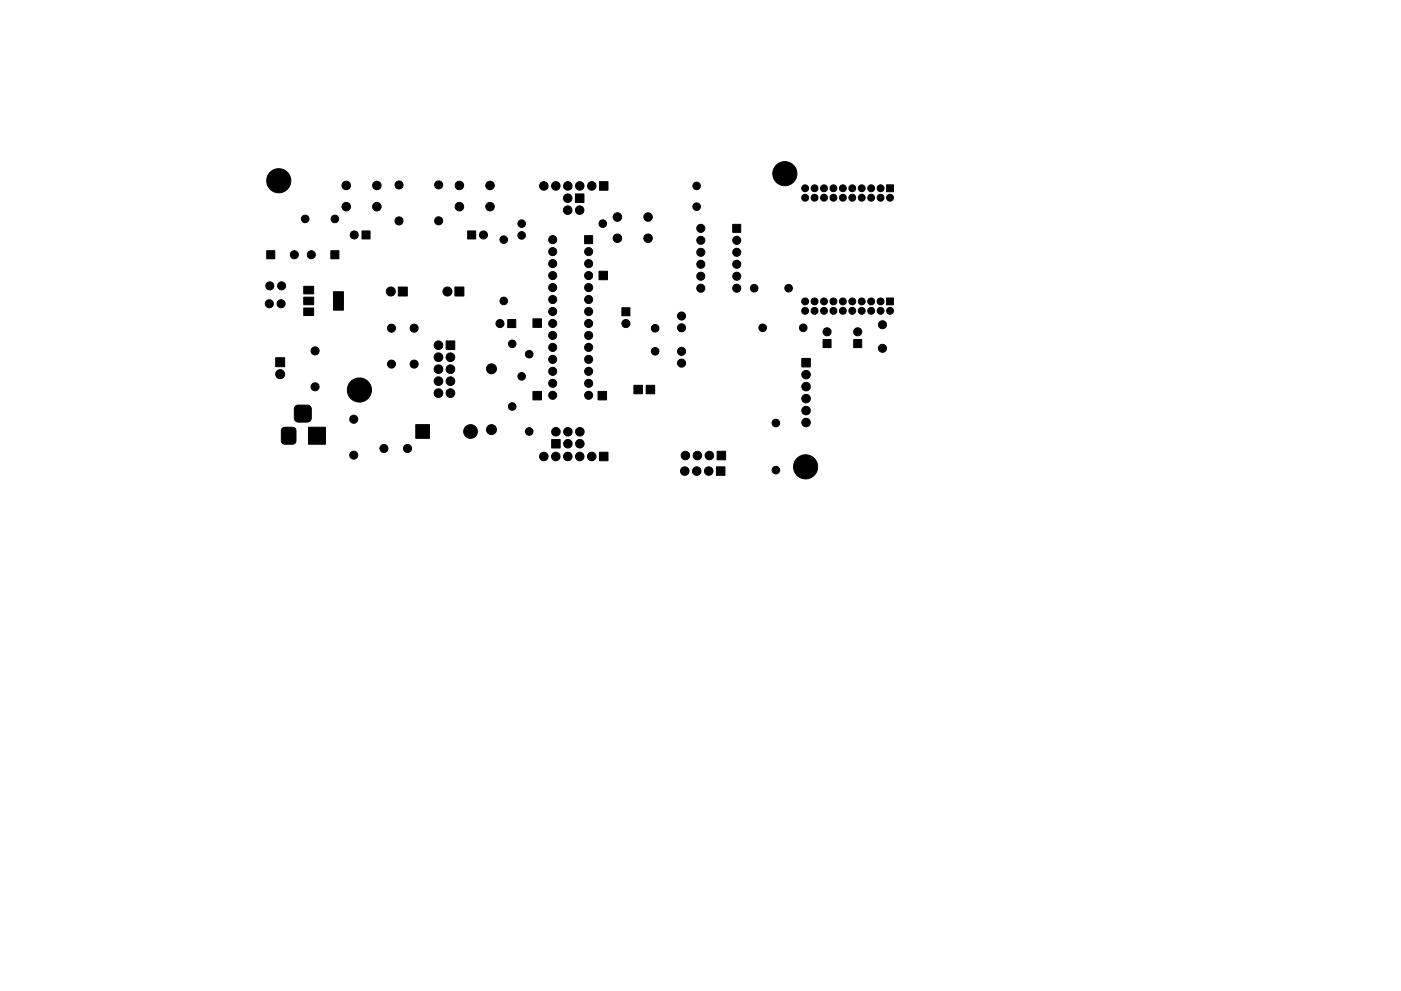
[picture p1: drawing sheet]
<svg xmlns="http://www.w3.org/2000/svg" width="297mm" height="210mm" viewBox="0 0 297 210" stroke-linecap="round" stroke-linejoin="round" font-family="sans-serif">
<g fill="#000" stroke="#000" stroke-width=".21">
<path d="M56.6 53.2h1.7v1.7h-1.7zM70.2 53.2h1.7v1.7h-1.7zM76.8 49h1.7v1.7h-1.7zM99.2 49h1.7v1.7h-1.7zM122 41.1h1.8v1.8h-1.8zM124 50h1.7v1.7h-1.7zM127 57.5h1.8v1.8h-1.8zM127.1 38.5h1.8v1.8h-1.8zM155.4 47.6h1.7v1.7h-1.7zM188 39.2h1.4v1.5h-1.4zM58.5 75.9h1.9v1.9h-1.9zM64.4 65.3h2.1v1.6h-2.1z"/>
<path d="M64.4 63h2.1v1.6h-2.1zM64.4 60.7h2.1v1.6h-2.1zM70.7 61.9h2.1v3.9h-2.1zM84.5 60.9h1.9v1.9h-1.9zM94.6 72.3h1.8v1.9h-1.8zM96.5 60.9h1.9v1.9h-1.9zM107.7 67.8h1.7v1.7h-1.7zM113 67.6h1.8v1.8h-1.8zM131.9 65.3h1.7v1.7h-1.7zM170 76h1.8v1.8h-1.8zM174.5 72h1.7v1.7h-1.7zM181 72h1.7v1.7h-1.7z"/>
<path d="M188 63.2h1.4v1.5h-1.4zM59.9 90.9l.5-.3h1.6a.71 .71 0 0 1 .8 .8v2.1a.71 .71 0 0 1-.8 .7h-1.6a.71 .71 0 0 1-.7-.7v-2.1zM62.6 86.2l.5-.2 2.1-.1a.84 .84 0 0 1 .8 .9v1.9a.84 .84 0 0 1-.8 .8h-2a.84 .84 0 0 1-.8-.8v-1.9zM65.4 90.6h3.6v3.6h-3.6zM88.2 90.1h2.9v2.9h-2.9zM113 83h1.8v1.8h-1.8zM117 93.2h1.8v1.8h-1.8zM126.8 83h1.8v1.8h-1.8zM127.1 95.9h1.8v1.8h-1.8zM134.4 81.7h1.8v1.8h-1.8zM137 81.7h1.8v1.8h-1.8zM152 95.7h1.8v1.8h-1.8z"/>
<path d="M151.9 99h1.8v1.8h-1.8z"/>
<circle cx="59.1" cy="38.3" r="2.56"/>
<circle cx="73.4" cy="39.3" r=".9"/>
<circle cx="79.9" cy="39.3" r=".9"/>
<circle cx="84.6" cy="39.2" r=".86"/>
<circle cx="93" cy="39.2" r=".86"/>
<circle cx="97.4" cy="39.3" r=".9"/>
<circle cx="103.9" cy="39.3" r=".9"/>
<circle cx="115.3" cy="39.4" r=".91"/>
<circle cx="117.8" cy="39.4" r=".91"/>
<circle cx="120.4" cy="39.4" r=".91"/>
<circle cx="122.9" cy="39.4" r=".91"/>
<circle cx="125.5" cy="39.4" r=".91"/>
<circle cx="147.7" cy="39.4" r=".8"/>
<circle cx="166.4" cy="36.8" r="2.56"/>
<circle cx="170.7" cy="39.9" r=".73"/>
<circle cx="172.7" cy="39.9" r=".73"/>
<circle cx="174.7" cy="39.9" r=".73"/>
<circle cx="176.7" cy="39.9" r=".73"/>
<circle cx="178.7" cy="39.9" r=".73"/>
<circle cx="180.7" cy="39.9" r=".73"/>
<circle cx="182.7" cy="39.9" r=".73"/>
<circle cx="184.7" cy="39.9" r=".73"/>
<circle cx="186.7" cy="39.9" r=".73"/>
<circle cx="62.4" cy="54" r=".86"/>
<circle cx="64.7" cy="46.4" r=".8"/>
<circle cx="66" cy="54" r=".86"/>
<circle cx="71" cy="46.4" r=".8"/>
<circle cx="73.4" cy="43.8" r=".9"/>
<circle cx="75.1" cy="49.8" r=".86"/>
<circle cx="79.9" cy="43.8" r=".9"/>
<circle cx="84.6" cy="46.9" r=".86"/>
<circle cx="93" cy="46.8" r=".86"/>
<circle cx="97.4" cy="43.8" r=".9"/>
<circle cx="102.5" cy="49.8" r=".86"/>
<circle cx="103.9" cy="43.8" r=".9"/>
<circle cx="106.8" cy="50.8" r=".8"/>
<circle cx="110.6" cy="49.9" r=".8"/>
<circle cx="110.6" cy="47.4" r=".8"/>
<circle cx="117.2" cy="50.8" r=".86"/>
<circle cx="117.2" cy="53.4" r=".86"/>
<circle cx="117.2" cy="58.5" r=".86"/>
<circle cx="117.2" cy="55.9" r=".86"/>
<circle cx="120.4" cy="42" r=".9"/>
<circle cx="120.4" cy="44.6" r=".9"/>
<circle cx="122.9" cy="44.6" r=".9"/>
<circle cx="124.8" cy="53.4" r=".86"/>
<circle cx="124.8" cy="58.5" r=".86"/>
<circle cx="124.8" cy="55.9" r=".86"/>
<circle cx="127.8" cy="47.4" r=".8"/>
<circle cx="130.9" cy="50.5" r=".9"/>
<circle cx="130.9" cy="46" r=".9"/>
<circle cx="137.4" cy="50.5" r=".9"/>
<circle cx="137.4" cy="46" r=".9"/>
<circle cx="147.7" cy="43.8" r=".8"/>
<circle cx="148.6" cy="58.6" r=".86"/>
<circle cx="148.6" cy="48.4" r=".86"/>
<circle cx="148.6" cy="56.1" r=".86"/>
<circle cx="148.6" cy="53.5" r=".86"/>
<circle cx="148.6" cy="51" r=".86"/>
<circle cx="156.2" cy="56.1" r=".86"/>
<circle cx="156.2" cy="53.5" r=".86"/>
<circle cx="156.2" cy="51" r=".86"/>
<circle cx="156.2" cy="58.6" r=".86"/>
<circle cx="170.7" cy="41.9" r=".73"/>
<circle cx="172.7" cy="41.9" r=".73"/>
<circle cx="174.7" cy="41.9" r=".73"/>
<circle cx="176.7" cy="41.9" r=".73"/>
<circle cx="178.7" cy="41.9" r=".73"/>
<circle cx="180.7" cy="41.9" r=".73"/>
<circle cx="182.7" cy="41.9" r=".73"/>
<circle cx="184.7" cy="41.9" r=".73"/>
<circle cx="186.7" cy="41.9" r=".73"/>
<circle cx="188.7" cy="41.9" r=".73"/>
<circle cx="57.1" cy="64.4" r=".86"/>
<circle cx="57.2" cy="60.6" r=".86"/>
<circle cx="59.4" cy="79.4" r=".96"/>
<circle cx="59.6" cy="64.4" r=".86"/>
<circle cx="59.7" cy="60.6" r=".86"/>
<circle cx="66.8" cy="74.4" r=".86"/>
<circle cx="82.9" cy="61.8" r=".96"/>
<circle cx="83" cy="77.2" r=".86"/>
<circle cx="83" cy="69.6" r=".86"/>
<circle cx="87.8" cy="69.6" r=".86"/>
<circle cx="87.8" cy="77.2" r=".86"/>
<circle cx="93" cy="73.2" r=".92"/>
<circle cx="93" cy="78.3" r=".92"/>
<circle cx="93" cy="75.8" r=".92"/>
<circle cx="94.9" cy="61.8" r=".96"/>
<circle cx="95.5" cy="75.8" r=".92"/>
<circle cx="95.5" cy="78.3" r=".92"/>
<circle cx="104.2" cy="78.2" r="1.06"/>
<circle cx="106" cy="68.6" r=".86"/>
<circle cx="106.8" cy="63.8" r=".8"/>
<circle cx="108.6" cy="72.9" r=".8"/>
<circle cx="110.6" cy="79.8" r=".8"/>
<circle cx="112.2" cy="75.1" r=".8"/>
<circle cx="117.2" cy="71.2" r=".86"/>
<circle cx="117.2" cy="68.6" r=".86"/>
<circle cx="117.2" cy="78.8" r=".86"/>
<circle cx="117.2" cy="63.5" r=".86"/>
<circle cx="117.2" cy="61" r=".86"/>
<circle cx="117.2" cy="76.2" r=".86"/>
<circle cx="117.2" cy="73.7" r=".86"/>
<circle cx="117.2" cy="66.1" r=".86"/>
<circle cx="124.8" cy="71.2" r=".86"/>
<circle cx="124.8" cy="68.6" r=".86"/>
<circle cx="124.8" cy="78.8" r=".86"/>
<circle cx="124.8" cy="76.2" r=".86"/>
<circle cx="124.8" cy="73.7" r=".86"/>
<circle cx="124.8" cy="66.1" r=".86"/>
<circle cx="124.8" cy="63.5" r=".86"/>
<circle cx="124.8" cy="61" r=".86"/>
<circle cx="132.7" cy="68.6" r=".86"/>
<circle cx="138.9" cy="69.6" r=".8"/>
<circle cx="138.9" cy="74.5" r=".8"/>
<circle cx="144.5" cy="67" r=".86"/>
<circle cx="144.5" cy="77" r=".86"/>
<circle cx="144.5" cy="69.5" r=".86"/>
<circle cx="144.5" cy="74.5" r=".86"/>
<circle cx="148.6" cy="61.1" r=".86"/>
<circle cx="156.2" cy="61.1" r=".86"/>
<circle cx="159.9" cy="61.1" r=".8"/>
<circle cx="161.7" cy="69.5" r=".8"/>
<circle cx="167.2" cy="61.1" r=".8"/>
<circle cx="170.3" cy="69.5" r=".8"/>
<circle cx="170.7" cy="65.9" r=".73"/>
<circle cx="170.7" cy="63.9" r=".73"/>
<circle cx="170.9" cy="79.5" r=".9"/>
<circle cx="172.7" cy="65.9" r=".73"/>
<circle cx="172.7" cy="63.9" r=".73"/>
<circle cx="174.7" cy="65.9" r=".73"/>
<circle cx="174.7" cy="63.9" r=".73"/>
<circle cx="175.4" cy="70.4" r=".86"/>
<circle cx="176.7" cy="65.9" r=".73"/>
<circle cx="176.7" cy="63.9" r=".73"/>
<circle cx="178.7" cy="65.9" r=".73"/>
<circle cx="178.7" cy="63.9" r=".73"/>
<circle cx="180.7" cy="65.9" r=".73"/>
<circle cx="180.7" cy="63.9" r=".73"/>
<circle cx="181.9" cy="70.4" r=".86"/>
<circle cx="182.7" cy="65.9" r=".73"/>
<circle cx="182.7" cy="63.9" r=".73"/>
<circle cx="184.7" cy="65.9" r=".73"/>
<circle cx="184.7" cy="63.9" r=".73"/>
<circle cx="186.7" cy="65.9" r=".73"/>
<circle cx="186.7" cy="63.9" r=".73"/>
<circle cx="187.1" cy="73.9" r=".86"/>
<circle cx="187.1" cy="68.9" r=".86"/>
<circle cx="188.7" cy="65.9" r=".73"/>
<circle cx="66.8" cy="82.1" r=".86"/>
<circle cx="75" cy="88.9" r=".86"/>
<circle cx="75" cy="96.6" r=".86"/>
<circle cx="76.2" cy="82.7" r="2.56"/>
<circle cx="81.4" cy="95.1" r=".86"/>
<circle cx="86.4" cy="95.1" r=".86"/>
<circle cx="93" cy="83.4" r=".92"/>
<circle cx="93" cy="80.9" r=".92"/>
<circle cx="95.5" cy="80.9" r=".92"/>
<circle cx="95.5" cy="83.4" r=".92"/>
<circle cx="99.8" cy="91.5" r="1.46"/>
<circle cx="104.2" cy="91.1" r="1.06"/>
<circle cx="108.6" cy="86.2" r=".8"/>
<circle cx="112.2" cy="91.5" r=".8"/>
<circle cx="115.3" cy="96.8" r=".91"/>
<circle cx="117.2" cy="83.9" r=".86"/>
<circle cx="117.2" cy="81.3" r=".86"/>
<circle cx="117.8" cy="96.8" r=".91"/>
<circle cx="117.9" cy="91.6" r=".9"/>
<circle cx="120.4" cy="96.8" r=".91"/>
<circle cx="120.4" cy="94.1" r=".9"/>
<circle cx="120.4" cy="91.6" r=".9"/>
<circle cx="122.9" cy="96.8" r=".91"/>
<circle cx="122.9" cy="94.1" r=".9"/>
<circle cx="122.9" cy="91.6" r=".9"/>
<circle cx="124.8" cy="83.9" r=".86"/>
<circle cx="124.8" cy="81.3" r=".86"/>
<circle cx="125.5" cy="96.8" r=".91"/>
<circle cx="145.2" cy="99.9" r=".9"/>
<circle cx="145.3" cy="96.6" r=".9"/>
<circle cx="147.7" cy="99.9" r=".9"/>
<circle cx="147.9" cy="96.6" r=".9"/>
<circle cx="150.3" cy="99.9" r=".9"/>
<circle cx="150.4" cy="96.6" r=".9"/>
<circle cx="164.5" cy="99.7" r=".8"/>
<circle cx="164.5" cy="89.7" r=".8"/>
<circle cx="170.8" cy="99" r="2.56"/>
<circle cx="170.9" cy="89.6" r=".9"/>
<circle cx="170.9" cy="87.1" r=".9"/>
<circle cx="170.9" cy="84.6" r=".9"/>
<circle cx="170.9" cy="82" r=".9"/>
</g>
</svg>
